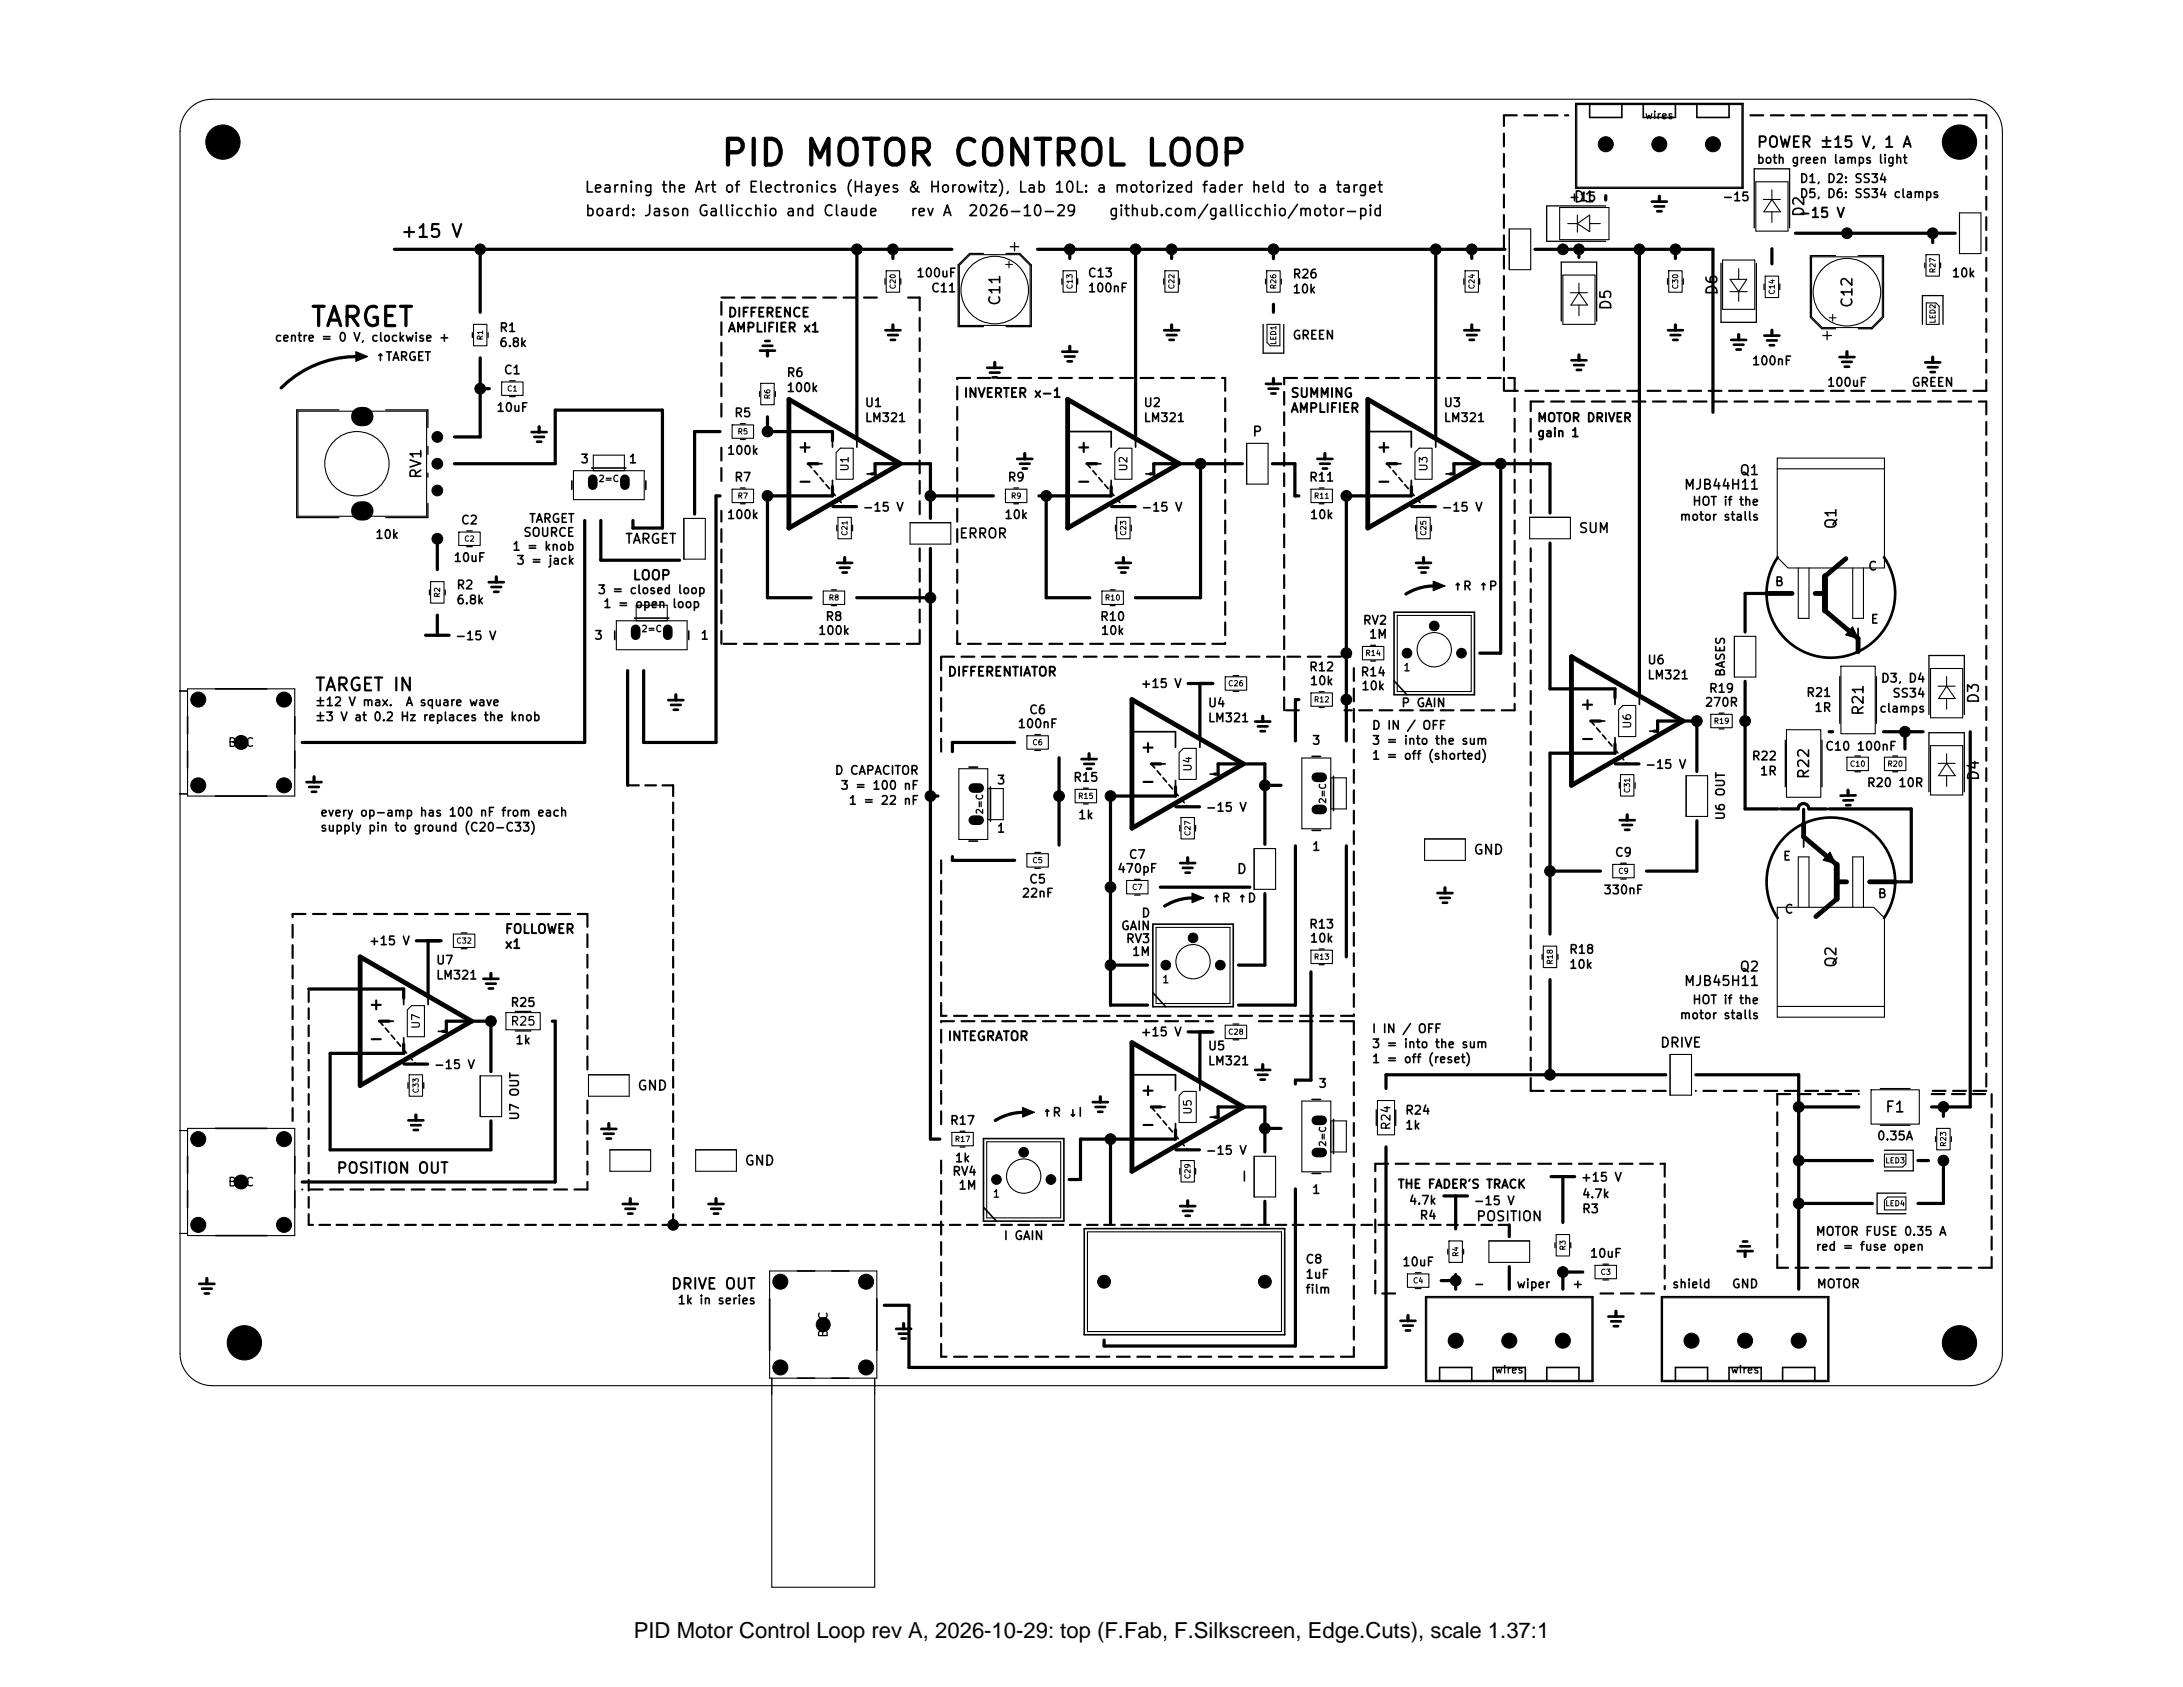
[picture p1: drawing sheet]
<svg xmlns="http://www.w3.org/2000/svg" width="279mm" height="216mm" viewBox="0 0 279 216" stroke-linecap="round" stroke-linejoin="round" font-family="sans-serif">
<defs><g id="words">
<text font-size="3.3" x="92.1" y="22">PID MOTOR CONTROL LOOP</text>
<text font-size="2.8" x="81.1" y="209.7">PID Motor Control Loop rev A, 2026-10-29: top (F.Fab, F.Silkscreen, Edge.Cuts), scale 1.37:1</text>
<text font-size="2.5" x="39.6" y="42.4">TARGET</text>
<g font-size="1.6">
<text x="51.2" y="30.8">+15 V</text>
<text x="40.2" y="88.9">TARGET IN</text>
</g>
<g font-size="1.5">
<text x="101.9" y="58.3">+</text>
<text x="137.6" y="58.3">+</text>
<text x="176" y="58.3">+</text>
<text x="101.9" y="62.7">-</text>
<text x="137.6" y="62.7">-</text>
<text x="176" y="62.7">-</text>
<text x="202.1" y="91.2">+</text>
<text x="202.1" y="95.6">-</text>
<text x="145.9" y="96.7">+</text>
<text x="145.9" y="101.1">-</text>
<text x="47.1" y="129.6">+</text>
<text x="47.1" y="134">-</text>
<text x="145.9" y="140.6">+</text>
<text x="145.9" y="145">-</text>
</g>
<g font-size="1.4">
<text x="26.2" y="19.2">MH1</text>
<text x="224.8" y="19.2">POWER ±15 V, 1 A</text>
<text x="248.5" y="19.2">MH2</text>
<text x="74.7" y="25">Learning the Art of Electronics (Hayes &amp; Horowitz), Lab 10L: a motorized fader held to a target</text>
<text x="74.8" y="28">board: Jason Gallicchio and Claude</text>
<text x="116.4" y="28">rev A</text>
<text x="123.8" y="28">2026-10-29</text>
<text x="141.8" y="28">github.com/gallicchio/motor-pid</text>
<text x="201.3" y="26.2">D1</text>
<text x="231.3" y="27.9" transform="rotate(-90 231.3 27.9)">D2</text>
<text x="128.4" y="39.3" transform="rotate(-90 128.4 39.3)">C11</text>
<text x="206.6" y="39.8" transform="rotate(-90 206.6 39.8)">D5</text>
<text x="220.1" y="37.9" transform="rotate(-90 220.1 37.9)">D6</text>
<text x="237.4" y="39.5" transform="rotate(-90 237.4 39.5)">C12</text>
<text x="54.3" y="61.4" transform="rotate(-90 54.3 61.4)">RV1</text>
<text x="235.4" y="67.9" transform="rotate(-90 235.4 67.9)">Q1</text>
<text x="238.9" y="91.7" transform="rotate(-90 238.9 91.7)">R21</text>
<text x="253.6" y="90.2" transform="rotate(-90 253.6 90.2)">D3</text>
<text x="231.9" y="99.8" transform="rotate(-90 231.9 99.8)">R22</text>
<text x="253.6" y="100.1" transform="rotate(-90 253.6 100.1)">D4</text>
<text x="235.4" y="124" transform="rotate(-90 235.4 124)">Q2</text>
<text x="241.2" y="142.7">F1</text>
<text x="43" y="150.5">POSITION OUT</text>
<text x="85.8" y="165.3">DRIVE OUT</text>
<text x="29" y="172.9">MH3</text>
<text x="248.5" y="172.9">MH4</text>
</g>
<g font-size="1.2">
<text x="230.1" y="28.2">-15 V</text>
<text x="93.1" y="40.9">DIFFERENCE</text>
<text x="93.1" y="42.8">AMPLIFIER x1</text>
<text x="123.2" y="51.2">INVERTER x-1</text>
<text x="165.1" y="53.1">AMPLIFIER</text>
<text x="165.1" y="51.2">SUMMING</text>
<text x="160.2" y="56.2">P</text>
<text x="215.4" y="63">MJB44H11</text>
<text x="222.5" y="61.1">Q1</text>
<text x="79.9" y="69.9">TARGET</text>
<text x="122.7" y="69.2">ERROR</text>
<text x="202" y="68.5">SUM</text>
<text x="80.9" y="74.5">LOOP</text>
<text x="121.2" y="86.8">DIFFERENTIATOR</text>
<text x="158.2" y="112.1">D</text>
<text x="188.5" y="109.7">GND</text>
<text x="64.5" y="119.8">FOLLOWER</text>
<text x="64.5" y="121.7">x1</text>
<text x="222.5" y="124.6">Q2</text>
<text x="215.4" y="126.5">MJB45H11</text>
<text x="121.2" y="133.5">INTEGRATOR</text>
<text x="212.4" y="134.4">DRIVE</text>
<text x="81.5" y="139.9">GND</text>
<text x="95.2" y="149.5">GND</text>
<text x="158.8" y="151.5">I</text>
<text x="188.8" y="156.6">POSITION</text>
</g>
<g font-size="1.1">
<text x="224.8" y="21.2">both green lamps light</text>
<text x="230.2" y="23.7">D1, D2: SS34</text>
<text x="200.7" y="26">+15</text>
<text x="220.4" y="26">-15</text>
<text x="230.2" y="25.6">D5, D6: SS34 clamps</text>
<text x="117.2" y="35.8">100uF</text>
<text x="139.1" y="35.8">C13</text>
<text x="165.3" y="35.9">R26</text>
<text x="249.7" y="35.8">10k</text>
<text x="119.1" y="37.7">C11</text>
<text x="139.1" y="37.7">100nF</text>
<text x="165.3" y="37.8">10k</text>
<text x="35.1" y="44">centre = 0 V, clockwise +</text>
<text x="47.9" y="46.5">↑TARGET</text>
<text x="63.8" y="42.8">R1</text>
<text x="63.8" y="44.7">6.8k</text>
<text x="165.3" y="43.7">GREEN</text>
<text x="224.1" y="47">100nF</text>
<text x="63.5" y="53">10uF</text>
<text x="64.4" y="48.2">C1</text>
<text x="93.9" y="53.7">R5</text>
<text x="100.6" y="48.5">R6</text>
<text x="100.6" y="50.4">100k</text>
<text x="110.6" y="52.4">U1</text>
<text x="146.3" y="52.4">U2</text>
<text x="184.7" y="52.4">U3</text>
<text x="233.7" y="49.7">100uF</text>
<text x="244.6" y="49.7">GREEN</text>
<text x="74.2" y="59.6">3</text>
<text x="80.4" y="59.6">1</text>
<text x="93" y="58.5">100k</text>
<text x="110.6" y="54.3">LM321</text>
<text x="146.3" y="54.3">LM321</text>
<text x="184.7" y="54.3">LM321</text>
<text x="196.7" y="54.3">MOTOR DRIVER</text>
<text x="196.7" y="56.2">gain 1</text>
<text x="93.9" y="61.9">R7</text>
<text x="110.3" y="65.7">-15 V</text>
<text x="128.9" y="61.9">R9</text>
<text x="146" y="65.7">-15 V</text>
<text x="167.5" y="61.9">R11</text>
<text x="184.4" y="65.7">-15 V</text>
<text x="216.5" y="65">HOT if the</text>
<text x="47.9" y="69.2">10k</text>
<text x="58.9" y="67.4">C2</text>
<text x="65.5" y="70.7">1 = knob</text>
<text x="66.9" y="69">SOURCE</text>
<text x="67.6" y="67.2">TARGET</text>
<text x="93" y="66.7">100k</text>
<text x="128.5" y="66.7">10k</text>
<text x="167.6" y="66.7">10k</text>
<text x="214.9" y="66.9">motor stalls</text>
<text x="58" y="72.2">10uF</text>
<text x="58.3" y="75.7">R2</text>
<text x="58.3" y="77.6">6.8k</text>
<text x="66" y="72.5">3 = jack</text>
<text x="76.4" y="76.3">3 = closed loop</text>
<text x="185.8" y="75.8">↑R ↑P</text>
<text x="227.1" y="75.3">B</text>
<text x="239" y="73.3">C</text>
<text x="58.2" y="82.2">-15 V</text>
<text x="76" y="82.1">3</text>
<text x="77.1" y="78.1">1 = open loop</text>
<text x="89.6" y="82.1">1</text>
<text x="104.6" y="81.5">100k</text>
<text x="105.6" y="79.7">R8</text>
<text x="140.7" y="79.7">R10</text>
<text x="140.8" y="81.5">10k</text>
<text x="174.3" y="80.2">RV2</text>
<text x="175.1" y="82">1M</text>
<text x="239.3" y="80.1">E</text>
<text x="145.9" y="88.3">+15 V</text>
<text x="167.5" y="86.2">R12</text>
<text x="167.6" y="88">10k</text>
<text x="174" y="86.8">R14</text>
<text x="174.1" y="88.6">10k</text>
<text x="210.8" y="85.3">U6</text>
<text x="210.8" y="87.2">LM321</text>
<text x="218.6" y="88.9">R19</text>
<text x="221" y="86.7" transform="rotate(-90 221 86.7)">BASES</text>
<text x="231.1" y="89.4">R21</text>
<text x="240.7" y="87.6">D3, D4</text>
<text x="242.1" y="89.5">SS34</text>
<text x="29.1" y="95.9">BNC</text>
<text x="40.2" y="90.6">±12 V max.</text>
<text x="40.2" y="92.6">±3 V at 0.2 Hz replaces the knob</text>
<text x="51.8" y="90.6">A square wave</text>
<text x="130.2" y="93.4">100nF</text>
<text x="131.6" y="91.7">C6</text>
<text x="154.5" y="90.8">U4</text>
<text x="154.5" y="92.7">LM321</text>
<text x="167.8" y="95.6">3</text>
<text x="175.5" y="93.7">D IN / OFF</text>
<text x="175.5" y="95.6">3 = into the sum</text>
<text x="179.3" y="90.8">P GAIN</text>
<text x="218.1" y="90.7">270R</text>
<text x="232.1" y="91.4">1R</text>
<text x="240.4" y="91.5">clamps</text>
<text x="106.8" y="99.4">D CAPACITOR</text>
<text x="107.5" y="101.3">3 = 100 nF</text>
<text x="127.5" y="100.6">3</text>
<text x="137.3" y="100.3">R15</text>
<text x="175.5" y="97.5">1 = off (shorted)</text>
<text x="210.5" y="98.7">-15 V</text>
<text x="224.1" y="97.6">R22</text>
<text x="225.2" y="99.5">1R</text>
<text x="233.5" y="96.3">C10 100nF</text>
<text x="238.8" y="101">R20 10R</text>
<text x="40.9" y="104.8">every op-amp has 100 nF from each</text>
<text x="40.9" y="106.7">supply pin to ground (C20-C33)</text>
<text x="108.5" y="103.3">1 = 22 nF</text>
<text x="127.5" y="106.8">1</text>
<text x="137.9" y="105.1">1k</text>
<text x="154.2" y="104.1">-15 V</text>
<text x="221" y="105.1" transform="rotate(-90 221 105.1)">U6 OUT</text>
<text x="131.6" y="113.3">C5</text>
<text x="142.9" y="112">470pF</text>
<text x="144.4" y="110.2">C7</text>
<text x="167.8" y="109.2">1</text>
<text x="206.6" y="109.9">C9</text>
<text x="228.1" y="110.4">E</text>
<text x="130.7" y="115.1">22nF</text>
<text x="143.4" y="119.3">GAIN</text>
<text x="146" y="117.7">D</text>
<text x="154.9" y="115.7">↑R ↑D</text>
<text x="167.5" y="119.1">R13</text>
<text x="205.1" y="114.7">330nF</text>
<text x="228.3" y="117.2">C</text>
<text x="240.3" y="115.2">B</text>
<text x="47.1" y="121.2">+15 V</text>
<text x="55.7" y="123.7">U7</text>
<text x="55.7" y="125.6">LM321</text>
<text x="144" y="121">RV3</text>
<text x="144.8" y="122.6">1M</text>
<text x="167.6" y="120.9">10k</text>
<text x="200.7" y="122.3">R18</text>
<text x="200.7" y="124.2">10k</text>
<text x="65.2" y="131.5">R25</text>
<text x="65.2" y="129.1">R25</text>
<text x="214.9" y="130.7">motor stalls</text>
<text x="216.5" y="128.8">HOT if the</text>
<text x="55.4" y="137.1">-15 V</text>
<text x="65.9" y="133.9">1k</text>
<text x="145.9" y="132.9">+15 V</text>
<text x="154.5" y="134.7">U5</text>
<text x="154.5" y="136.6">LM321</text>
<text x="175.5" y="132.5">I IN / OFF</text>
<text x="175.5" y="134.4">3 = into the sum</text>
<text x="175.5" y="136.3">1 = off (reset)</text>
<text x="66.7" y="143.5" transform="rotate(-90 66.7 143.5)">U7 OUT</text>
<text x="133.2" y="143.2">↑R ↓I</text>
<text x="168.7" y="139.5">3</text>
<text x="179.8" y="142.9">R24</text>
<text x="121.5" y="144.2">R17</text>
<text x="122.1" y="149">1k</text>
<text x="154.2" y="148.1">-15 V</text>
<text x="178.2" y="144.7" transform="rotate(-90 178.2 144.7)">R24</text>
<text x="179.8" y="144.8">1k</text>
<text x="240.2" y="146.2">0.35A</text>
<text x="29.1" y="152.1">BNC</text>
<text x="121.8" y="150.7">RV4</text>
<text x="122.6" y="152.5">1M</text>
<text x="167.8" y="153.1">1</text>
<text x="178.8" y="152.4">THE FADER'S TRACK</text>
<text x="180.2" y="154.4">4.7k</text>
<text x="188.5" y="154.5">-15 V</text>
<text x="202.3" y="151.5">+15 V</text>
<text x="202.4" y="155.5">R3</text>
<text x="202.4" y="153.6">4.7k</text>
<text x="128.4" y="159">I GAIN</text>
<text x="167" y="162">C8</text>
<text x="181.6" y="156.4">R4</text>
<text x="203.4" y="161.2">10uF</text>
<text x="232.3" y="158.4">MOTOR FUSE 0.35 A</text>
<text x="232.3" y="160.3">red = fuse open</text>
<text x="86.6" y="167.2">1k in series</text>
<text x="167" y="165.8">film</text>
<text x="167" y="163.9">1uF</text>
<text x="179.4" y="162.3">10uF</text>
<text x="188.5" y="165.1">-</text>
<text x="194" y="165.1">wiper</text>
<text x="201.2" y="165.1">+</text>
<text x="213.9" y="165.1">shield</text>
<text x="221.6" y="165.1">GND</text>
<text x="232.4" y="165.1">MOTOR</text>
<text x="106.2" y="171.3" transform="rotate(-90 106.2 171.3)">BNC</text>
</g>
<g font-size="1">
<text x="210.5" y="15.5">wires</text>
<text x="108.9" y="60.4" transform="rotate(-90 108.9 60.4)">U1</text>
<text x="144.5" y="60.4" transform="rotate(-90 144.5 60.4)">U2</text>
<text x="182.9" y="60.4" transform="rotate(-90 182.9 60.4)">U3</text>
<text x="179.5" y="86.1">1</text>
<text x="209" y="93.4" transform="rotate(-90 209 93.4)">U6</text>
<text x="152.8" y="98.8" transform="rotate(-90 152.8 98.8)">U4</text>
<text x="54" y="131.8" transform="rotate(-90 54 131.8)">U7</text>
<text x="148.7" y="126.1">1</text>
<text x="152.8" y="142.8" transform="rotate(-90 152.8 142.8)">U5</text>
<text x="127" y="153.5">1</text>
<text x="191.2" y="176">wires</text>
<text x="221.4" y="176">wires</text>
</g>
<g font-size=".8">
<text x="76.5" y="61.9">2=C</text>
<text x="82" y="81.1">2=C</text>
<text x="126" y="104.3" transform="rotate(-90 126 104.3)">2=C</text>
<text x="169.9" y="102.9" transform="rotate(-90 169.9 102.9)">2=C</text>
<text x="169.9" y="146.8" transform="rotate(-90 169.9 146.8)">2=C</text>
</g>
<g font-size=".7">
<text x="247.9" y="35" transform="rotate(-90 247.9 35)">R27</text>
<text x="114.8" y="37.1" transform="rotate(-90 114.8 37.1)">C20</text>
<text x="137.4" y="37.1" transform="rotate(-90 137.4 37.1)">C13</text>
<text x="150.5" y="37.1" transform="rotate(-90 150.5 37.1)">C22</text>
<text x="163.5" y="37.1" transform="rotate(-90 163.5 37.1)">R26</text>
<text x="188.9" y="37.1" transform="rotate(-90 188.9 37.1)">C24</text>
<text x="215" y="37.1" transform="rotate(-90 215 37.1)">C30</text>
<text x="227.3" y="37.8" transform="rotate(-90 227.3 37.8)">C14</text>
<text x="247.9" y="41.5" transform="rotate(-90 247.9 41.5)">LED2</text>
<text x="62" y="43.6" transform="rotate(-90 62 43.6)">R1</text>
<text x="163.5" y="44.2" transform="rotate(-90 163.5 44.2)">LED1</text>
<text x="64.8" y="50.3">C1</text>
<text x="98.7" y="51.2" transform="rotate(-90 98.7 51.2)">R6</text>
<text x="94.3" y="55.8">R5</text>
<text x="94.3" y="64">R7</text>
<text x="129.3" y="64">R9</text>
<text x="168.1" y="64">R11</text>
<text x="59.4" y="69.5">C2</text>
<text x="108.6" y="68.6" transform="rotate(-90 108.6 68.6)">C21</text>
<text x="144.3" y="68.6" transform="rotate(-90 144.3 68.6)">C23</text>
<text x="182.7" y="68.6" transform="rotate(-90 182.7 68.6)">C25</text>
<text x="56.5" y="76.5" transform="rotate(-90 56.5 76.5)">R2</text>
<text x="106" y="77">R8</text>
<text x="141.3" y="77">R10</text>
<text x="157.1" y="88">C26</text>
<text x="174.7" y="84.1">R14</text>
<text x="132.1" y="95.5">C6</text>
<text x="168.1" y="90.1">R12</text>
<text x="219.3" y="92.8">R19</text>
<text x="208.8" y="101.6" transform="rotate(-90 208.8 101.6)">C31</text>
<text x="236.7" y="98.3">C10</text>
<text x="241.5" y="98.3">R20</text>
<text x="137.9" y="102.4">R15</text>
<text x="152.5" y="107.1" transform="rotate(-90 152.5 107.1)">C27</text>
<text x="132.1" y="110.6">C5</text>
<text x="207" y="112">C9</text>
<text x="144.8" y="114.1">C7</text>
<text x="58.3" y="120.9">C32</text>
<text x="168.1" y="123">R13</text>
<text x="198.9" y="123.5" transform="rotate(-90 198.9 123.5)">R18</text>
<text x="157.1" y="132.6">C28</text>
<text x="53.7" y="140" transform="rotate(-90 53.7 140)">C33</text>
<text x="122.1" y="146.3">R17</text>
<text x="241.2" y="149">LED3</text>
<text x="249.3" y="146.8" transform="rotate(-90 249.3 146.8)">R23</text>
<text x="152.5" y="151" transform="rotate(-90 152.5 151)">C29</text>
<text x="241.2" y="154.5">LED4</text>
<text x="186.8" y="160.9" transform="rotate(-90 186.8 160.9)">R4</text>
<text x="200.5" y="160.1" transform="rotate(-90 200.5 160.1)">R3</text>
<text x="180.8" y="164.4">C4</text>
<text x="204.8" y="163.3">C3</text>
</g>
</g></defs>
<g fill="none" stroke="#000" stroke-width=".14">
<path d="M24.3 13.9a4.1 4.1 0 0 1 2.9-1.2h225a4.1 4.1 0 0 1 4.1 4.1v156.4a4.1 4.1 0 0 1-4.1 4.1h-225a4.1 4.1 0 0 1-4.2-4.1v-156.4a4.1 4.1 0 0 1 1.3-2.9zM201.8 13.4h21.1v10.6h-21.1zM113.4 34.7h1.7v2.7h-1.7zM122.8 34l1.4-1.4h6.3l1.3 1.4v7.6h-9zM128.7 33.8h.9M129.1 33.4v.9M136.1 34.7h1.7v2.7h-1.7zM149.1 34.7h1.7v2.7h-1.7zM162.1 34.7h1.7v2.7h-1.7zM187.5 34.7h1.7v2.7h-1.7zM193.2 29.3h2.7v5.2h-2.7zM199.6 26.6h6.3v4.1h-6.3z"/>
<path d="M200 35.2h4.1v6.3h-4.1zM200.6 28.6h1.3M201 37.5h2.2M201.9 27.5v2.2M201.9 28.6l1.6-1.1v2.1zM202.1 37.5l1.1 1.5h-2.1zM202.1 36.2v1.3M202.1 39v1.4M203.5 28.6h1.3M213.6 34.7h1.7v2.7h-1.7zM220.5 33.3h4.1v6.3h-4.1zM221.4 37.3h2.2"/>
<path d="M221.4 35.7h2.2l-1.1 1.6zM222.5 34.4v1.3M222.5 37.3v1.3M224.7 23.3h4.1v6.3h-4.1zM225.7 25.5h2.2M225.9 35.3h1.7v2.8h-1.7zM226.8 25.5l1.1 1.6h-2.1zM226.8 24.3v1.2M226.8 27.1v1.4M231.9 32.9h9v7.7l-1.4 1.3h-6.3l-1.3-1.3zM246.5 32.6h1.7v2.7h-1.7zM246.5 38.8h1.3l.4 .4v2.3h-1.7z"/>
<path d="M250.8 27.2h2.7v5.3h-2.7zM38.1 52.6h16.5v13.5h-16.5zM45.5 45l1.6 .6-1.6 .6zM60.6 41.5h1.7v2.8h-1.7zM64.2 48.9h2.7v1.7h-2.7zM93.7 54.4h2.7v1.7h-2.7zM97.4 49.1h1.7v2.7h-1.7zM107 57.9l.6-.5h1.6v3.9h-2.2zM142.7 57.9l.5-.5h1.7v3.9h-2.2zM159.6 56.7h2.7v5.3h-2.7zM162.2 41.5h1.6v2.8h-1.2l-.4-.5zM181.1 57.9l.5-.5h1.7v3.9h-2.2z"/>
<path d="M227.5 60h13.7v12.7h-12.4l-1.3-1.4zM227.5 60v-1.4h13.7v1.4M234.1 40.7h.9M234.6 40.2v.9M55.1 74.4h1.7v2.8h-1.7zM58.7 68.1h2.8v1.7h-2.8zM73.4 60.2h9.1v3.7h-9.1zM75.9 60.2v-2h4v2M78.9 79.4h9v3.8h-9zM81.4 79.4v-1.9h4v1.9M87.5 66.3h2.8v5.3h-2.8zM93.7 62.6h2.7v1.7h-2.7z"/>
<path d="M105.4 75.6h2.7v1.8h-2.7zM107.3 66.2h1.7v2.8h-1.7zM116.5 66.9h5.2v2.7h-5.2zM128.7 62.6h2.7v1.7h-2.7zM141 75.6h2.8v1.8h-2.8zM142.9 66.2h1.7v2.8h-1.7zM167.8 62.6h2.7v1.7h-2.7zM178.8 78.8h9.5v9.7h-9.5zM181.3 66.2h1.8v2.8h-1.8zM183.4 74.4l1.5 .6-1.5 .6zM195.8 66.2h5.2v2.8h-5.2zM230.2 72.7v6.4h1.3v-6.4"/>
<path d="M237.1 72.7v6.4h1.4v-6.4M23 88.4h1M24 88.2h13.7v13.7h-13.7zM122.7 98.4h3.7v9h-3.7zM131.4 94.2h2.8v1.7h-2.8zM151.5 95.8h1.6v4h-2.2v-3.5zM156.8 86.6h2.8v1.7h-2.8zM166.6 97h3.7v9.1h-3.7zM167.8 88.7h2.7v1.7h-2.7zM170.3 99.5h2v4h-2M174.4 82.7h2.7v1.7h-2.7zM207.4 99.1h1.7v2.8h-1.7z"/>
<path d="M207.7 90.3h1.7v4h-2.2v-3.5zM215.8 99.3h2.8v5.2h-2.8zM219 91.4h2.7v1.7h-2.7zM222 81.4h2.7v5.2h-2.7zM228.7 93.4h4.3v8.6h-4.3zM235.6 85.3h4.4v8.6h-4.4zM236.4 96.9h2.7v1.7h-2.7zM237.1 80.2l.7 1.5-1.6-.4zM241.2 96.9h2.7v1.7h-2.7zM247.1 85.6h4.1v6.3h-4.1zM247.1 95.4h4.1v6.3h-4.1zM248 87.8h2.2"/>
<path d="M248 97.7h2.2M249.1 87.8l1.1 1.6h-2.1zM249.1 86.6v1.2M249.1 89.4v1.4M249.1 96.5v1.2M249.1 99.3v1.3M249.1 97.7l1.1 1.6h-2.1zM23 101.6h1M58 119.5h2.8v1.8h-2.8zM126.4 100.9h2v4h-2M131.4 109.3h2.8v1.7h-2.8zM137.6 101h2.7v1.7h-2.7z"/>
<path d="M144.2 112.7h2.7v1.7h-2.7zM148 118.7h9.4v9.7h-9.4zM151.2 104.6h1.7v2.8h-1.7zM152.6 114.3l1.5 .6-1.5 .6zM160.5 108.6h2.8v5.2h-2.8zM182.3 107.4h5.2v2.7h-5.2zM206.4 110.6h2.8v1.7h-2.8zM227.5 116.1h12.3l1.4 1.4v11.3h-13.7zM230.2 116.1v-6.4h1.3v6.4M234.2 109l.7 1.5-1.6-.4zM237.1 116.1v-6.4h1.4v6.4M52.4 137.6h1.7v2.7h-1.7z"/>
<path d="M52.7 128.7h1.6v4h-2.2v-3.4zM61.5 137.7h2.7v5.2h-2.7zM64.8 129.6h4.3v2.2h-4.3zM75.3 137.6h5.2v2.7h-5.2zM151.5 139.7h1.6v4h-2.2v-3.5zM156.8 131.2h2.8v1.7h-2.8zM167.8 121.6h2.7v1.7h-2.7zM197.5 121.1h1.7v2.7h-1.7zM213.8 134.9h2.7v5.3h-2.7zM227.5 128.8v1.4h13.7v-1.4M239.5 139.5h6.1v4.4h-6.1zM23 144.7h1"/>
<path d="M23 157.9h1M24 144.4h13.7v13.7h-13.7zM78.1 147.2h5.2v2.7h-5.2zM89 147.2h5.3v2.7h-5.3zM121.8 144.9h2.8v1.7h-2.8zM126.3 146.1h9.5v9.8h-9.5zM130.9 141.7l1.5 .7-1.5 .6zM139.2 157.7h24.8v12.7h-24.8zM151.2 148.5h1.7v2.8h-1.7zM160.5 148h2.8v5.2h-2.8zM166.6 140.9h3.7v9.1h-3.7zM170.3 143.5h2v3.9h-2"/>
<path d="M176.3 140.8h2.2v4.4h-2.2zM185.5 158.8h1.7v2.8h-1.7zM190.6 158.8h5.2v2.8h-5.2zM199.2 158h1.7v2.7h-1.7zM241.2 147.7h2.7v1.2l-.4 .4h-2.3zM241.2 153.6l.4-.4h2.3v1.6h-2.7zM247.9 144.4h1.7v2.8h-1.7zM98.5 162.7h13.7v13.7h-13.7zM98.8 176.4v26.7h13.1v-26.7M180.1 163h2.8v1.8h-2.8zM182.6 166.1h21.1v10.6h-21.1zM204.1 161.9h2.8v1.8h-2.8z"/>
<path d="M212.8 166.1h21.1v10.6h-21.1z"/>
<circle cx="127.3" cy="37.1" r="4.3"/>
<circle cx="236.4" cy="37.4" r="4.3"/>
<circle cx="45.7" cy="59.3" r="4.1"/>
<circle cx="183.6" cy="83.2" r="2.2"/>
<circle cx="152.7" cy="123.1" r="2.2"/>
<circle cx="131" cy="150.5" r="2.2"/>
</g>
<path d="M45.5 45l1.6 .6-1.6 .6zM183.4 74.4l1.5 .6-1.5 .6zM237.1 80.2l.7 1.5-1.6-.4zM152.6 114.3l1.5 .6-1.5 .6zM234.2 109l.7 1.5-1.6-.4zM130.9 141.7l1.5 .7-1.5 .6z" fill="#000"/>
<g fill="none" stroke="#000" stroke-width=".41">
<path d="M50.5 31.9h71.3M61.5 31.9v8.1M109.7 31.9v24.2M114.3 31.9v1.2M132.8 31.9h59.8M136.9 31.9v1.2M145.3 31.9v24.2M150 31.9v1.2M163 31.9v1.2M163 38.9v1.1M183.8 31.9v24.2M188.4 31.9v1.2"/>
<path d="M196.5 31.9h22.7v20.9M202.1 31.9v1M205.5 25v.6M209.8 31.9v57.2M212.4 25.1v.7M214.4 31.9v1.2M226.8 31.8v2M229.8 29.8h20.4M236.4 29.8v.4M247.4 29.8v1.3M45.7 45.6a13.7 13.7 0 0 0-9.7 4M58.2 59.3h12.9v-6.8h13.7v15.1h-3.8v-1"/>
<path d="M61.5 45.8v10.1h-3.3M61.5 49.7h1.1M69 54.6v.7M92.2 55.2h-3.3v10.6M98 55.2h8.5v1.2M98.2 44.9v.7M98.2 53.3v1.9M103.4 59.3h1.3M114.3 41.6v.7M127.3 46.4v.7M131.2 58v.7M136.9 44.3v.7"/>
<path d="M139.1 59.3h1.3M150 41.6v.7M153.7 59.3v17.2h-8.4M159 59.3h-11.3v1.4h-.5M162.9 59.3h2.8v4.2h.5M163 48.4v.7M169.6 58v.7M177.5 59.3h1.3M188.4 41.6v.7M192.1 59.3v24.3h-2.7M202.1 45.4v.7M214.4 41.6v.7"/>
<path d="M222.5 42.8v.7M226.8 42.3v.7M236.4 45v.7M247.4 45.7v.7M56 69.1v3.8M56 78.7v2.6M63.5 73.8v.7M74.8 66.6v28.4h-36.1M76.9 66.6v5.1h10.1M92.2 63.5h-.6v31.5h-9.2v-9.2M98.2 63.5v13h5.6M106.5 62.3v1.2h-8.5"/>
<path d="M106.6 64.8h3M108.1 71.4v.6M109.7 76.5h9.4M111.5 60.7h.5v-1.4h7.1v7M119.1 63.5h8M119.1 70.2v75.6h1.2M133.9 63.5v13h5.6M142.2 62.3v1.2h-9.2M142.3 64.8h3M143.8 71.4v.6M172.3 63.5v31.3M180.6 62.3v1.2h-8.5"/>
<path d="M180.7 64.8h3M182.2 71.4v.6M183.6 75a6.9 6.9 0 0 0-3.7 1M185.6 60.7h.5v-1.4h12.3v6.4M198.4 69.5v18.7h8.3v1.1M226 75.9h-2.6v5M40.2 99.4v.7M54.5 81.3h3M80.3 85.8v14.7M86.5 88.9v.7M129.9 95h-8v1.2M135.5 97v11.2"/>
<path d="M139.4 96.5v.6M147.4 97.8h1.2M152.1 87.5h3.1M153.6 87.5v7M155.4 99.1h.5v-1.3h6v10.3M161.6 91.7v.6M166.2 89.5h-.4v5.3M172.3 83.6h.5M203.6 92.3h1.2M206.7 95.2v1.2h-8.3v23.1M206.8 97.8h3M211.7 93.6h.5v-1.3h5v6.4"/>
<path d="M223.4 87.2v16.3h4.2M234.1 93.6h.5M241.1 93.6h5M243.8 93.6v2.2M252.2 93.6v48.1h-5M119.1 101.9h1M121.9 109.6v.5h8M135.5 101.9h.6M142.1 101.9v26.7h4.8M142.1 113.5h.5M148.5 113.5h11.5M150.5 100.7v1.2h-8.6"/>
<path d="M150.5 103.3h3M152 109.8v.7M152.7 114.9a6.9 6.9 0 0 0-3.6 1.1M161.9 114.4v9.1h-3.4M161.9 100.5h2.1M165.8 108.3v20.3h-7.3M172.3 108.3v14.2M184.9 113.6v.7M198.4 111.5h6.4M208.3 104.3v.7M217.2 105v6.5h-6.5M227.9 103.5h2.2a.69 .69 0 0 1 .7-.7 .69 .69 0 0 1 .7 .7h2.3"/>
<path d="M230.8 103.6v1.6M234.1 103.5h10.5v9.4h-1.9M236.5 101.1v.7M39.5 126.6h12.2v1.1M48.6 130.7h1.2M51.7 133.6v1.2h-9.4v12.4h20.5v-3.7M51.7 136.2h3M53.3 120.4h3.2M54.8 120.4v7.1M62.8 124.6v.7M62.8 130.7v6.4M63.2 130.7h-6.1v1.3h-.4"/>
<path d="M70.7 130.7h.4v20.6h-32.4M142.1 123.5h4.8M152.1 132.1h3.1M153.6 132.1v6.4M161.6 136.2v.7M167.8 124.4v13.8h-2v.5M198.4 125.4v12.2M213.2 137.6h-35.8v1.7M217 137.6h13.2v27.4M53.2 142.7v.7M77.9 143.8v.7M80.7 153.4v.7"/>
<path d="M91.6 153.4v.7M131 142.4a6.9 6.9 0 0 0-3.6 1M140.8 140.4v.6M142.1 145.8v10.8M147.4 141.7h1.2M150.5 144.6v1.2h-12.2v5.2h-1.5M150.5 147.2h3M152 153.7v.7M155.4 143h.5v-1.3h6v5.7M161.9 153.7v2.9M161.9 144.4h2.1M165.8 152.2v20.1h-24.5v-.8"/>
<path d="M177.4 146.8v28.2h-61.1v-8h-3.1M184.8 153.1h3M186.3 153.1v4.2M193.2 156.8v1.5M198.5 150.6h3M200 150.6v5.8M230.2 141.7h7.7M230.2 148.5h9.4M230.2 154h9.4M245.5 148.5h1.3M248.7 148.7v5.3h-3.2M248.7 141.7v1.2"/>
<path d="M26.5 163.6v.7M115.7 169.4v.7M180.2 168.4v.6M184.5 163.9h1.8M186.3 163.1v1.9M193.2 162.1v2.9M200 162.3v2.7M200 162.8h2.6M206.8 167.8v.7M223.4 160.1v.7"/>
</g>
<g fill="none" stroke="#000" stroke-width=".34">
<path d="M211.4 25.8h1.9M211.8 26.4h1.2M212.1 27h.6M68 55.3h2M68.4 55.9h1.2M68.7 56.5h.6M97.3 44.9h1.9M97.6 44.3h1.2M98 43.6h.5M113.3 42.3h1.9M113.7 42.9h1.2M114 43.5h.6"/>
<path d="M126.4 47.1h1.9M126.7 47.7h1.2M127 48.3h.6M130.2 58.7h1.9M130.5 59.3h1.3M130.9 60h.5M136 45h1.9M136.3 45.6h1.2M136.6 46.2h.6M149 42.3h1.9M149.3 42.9h1.3M149.7 43.5h.5"/>
<path d="M162 49.1h1.9M162.4 49.7h1.2M162.7 50.4h.6M168.6 58.7h1.9M169 59.3h1.2M169.3 60h.5M187.4 42.3h1.9M187.8 42.9h1.2M188.1 43.5h.5M201.1 46.1h1.9M201.5 46.7h1.2M201.8 47.3h.6"/>
<path d="M213.5 42.3h1.9M213.8 42.9h1.3M214.2 43.5h.5M221.6 43.5h1.9M221.9 44.1h1.2M222.3 44.7h.5M225.8 43h1.9M226.2 43.6h1.2M226.5 44.2h.6M235.4 45.7h1.9M235.8 46.3h1.2M236.1 46.9h.6"/>
<path d="M246.4 46.4h1.9M246.7 47h1.3M247.1 47.6h.5M62.6 74.5h1.9M62.9 75.1h1.2M63.2 75.7h.6M107.1 72h2M107.5 72.7h1.2M107.8 73.3h.6M142.8 72h1.9M143.2 72.7h1.2M143.5 73.3h.6"/>
<path d="M181.2 72h2M181.6 72.7h1.2M181.9 73.3h.6M227.5 71.3a8.2 8.2 0 0 0 6.8 12.9 8.2 8.2 0 0 0 6.8-12.9M85.5 89.6h2M85.9 90.2h1.2M86.2 90.8h.6M138.4 97.1h1.9M138.8 97.8h1.2M139.1 98.4h.6M160.7 92.3h1.9M161 93h1.2"/>
<path d="M161.3 93.6h.6M39.2 100.1h2M39.6 100.7h1.2M39.9 101.3h.6M151.1 110.5h1.9M151.4 111.1h1.2M151.7 111.7h.6M184 114.3h1.9M184.3 114.9h1.3M184.7 115.5h.5M207.3 105h1.9M207.6 105.6h1.3"/>
<path d="M208 106.2h.5M227.5 117.5a8.2 8.2 0 0 1 6.8-12.9 8.2 8.2 0 0 1 6.8 12.9M236.8 103h-.5M237.2 102.4h-1.3M237.5 101.8h-1.9M61.9 125.3h1.9M62.2 125.9h1.2M62.6 126.5h.5M160.7 136.9h1.9M161 137.6h1.2M161.3 138.2h.6M52.3 143.4h1.9"/>
<path d="M52.6 144h1.2M53 144.6h.5M77 144.5h1.9M77.3 145.1h1.2M77.6 145.7h.6M79.7 154.1h1.9M80.1 154.7h1.2M80.4 155.3h.5M90.7 154.1h1.9M91 154.7h1.3M91.4 155.3h.5M139.9 141h1.9"/>
<path d="M140.2 141.7h1.2M140.6 142.3h.5M151.1 154.4h1.9M151.4 155h1.2M151.7 155.6h.6M222.7 159.5h1.3M223.1 158.9h.5M25.5 164.3h1.9M25.9 164.9h1.2M26.2 165.5h.5M114.7 170.1h1.9M115 170.7h1.3"/>
<path d="M115.4 171.3h.5M179.2 169h2M179.6 169.7h1.2M179.9 170.3h.6M205.9 168.5h1.9M206.2 169.1h1.2M206.5 169.7h.6M222.4 160.1h1.9"/>
</g>
<g fill="none" stroke="#000" stroke-width=".27">
<path d="M192.5 17.1v1.6M192.5 19.7v1.6M194.1 14.8h-1.6v1.3M195.1 14.8h1.6M197.7 14.8h1.6M200.3 14.8h.4M224 14.8h1.7M226.6 14.8h1.7M229.2 14.8h1.7M231.9 14.8h1.6M234.5 14.8h1.6M237.1 14.8h1.6"/>
<path d="M239.7 14.8h1.6M242.3 14.8h1.6M244.9 14.8h1.6M247.5 14.8h1.6M250.1 14.8h1.6M252.7 14.8h1.5v1.6M254.2 17.4v1.6M254.2 20v1.6M92.3 38.1h1.7M92.3 38.6v1.7M94.9 38.1h1.7M97.5 38.1h1.7"/>
<path d="M100.2 38.1h1.6M102.8 38.1h1.6M105.4 38.1h1.6M108 38.1h1.6M110.6 38.1h1.6M116.2 38.1h1.5v1.6M192.5 22.3v1.7M192.5 24.9v1.7M192.5 27.5v1.7M192.5 30.1v1.7M192.5 32.7v1.7M192.5 35.3v1.7"/>
<path d="M192.5 37.9v1.7M254.2 22.6v1.6M254.2 25.2v1.6M254.2 27.8v1.6M254.2 30.4v1.6M254.2 33v1.7M254.2 35.6v1.7M254.2 38.2v1.7M92.3 41.2v1.7M92.3 43.9v1.6M92.3 46.5v1.6M92.3 49.1v1.6"/>
<path d="M92.3 51.7v1.6M92.3 57.3v1.6M92.3 59.9v1.6M117.7 40.7v1.6M117.7 43.3v1.6M117.7 45.9v1.6M117.7 48.5v1.7M117.7 51.1v1.7M117.7 53.7v1.7M117.7 56.3v1.7M117.7 58.9v1.7M122.5 49.5v1.6"/>
<path d="M122.5 52.1v1.6M122.5 54.7v1.6M122.5 57.3v1.6M122.5 59.9v1.6M124.2 48.4h-1.7v.1M125.1 48.4h1.7M127.7 48.4h1.7M130.3 48.4h1.7M132.9 48.4h1.7M135.5 48.4h1.7M138.2 48.4h1.6M140.8 48.4h1.6"/>
<path d="M143.4 48.4h1.6M146 48.4h1.6M148.6 48.4h1.6M151.2 48.4h1.6M153.8 48.4h1.6M156.4 48.4h.4v1.6M156.8 51v1.6M156.8 53.6v1.6M156.8 56.2v1.6M156.8 58.8v1.6M164.4 50.2v1.6M164.4 52.8v1.6"/>
<path d="M164.4 55.4v1.6M164.4 58v1.6M166 48.4h-1.6v.8M167 48.4h1.6M169.6 48.4h1.6M172.2 48.4h1.6M174.8 48.4h1.6M177.4 48.4h1.6M180 48.4h1.6M182.6 48.4h1.7M185.2 48.4h1.7M187.8 48.4h1.7"/>
<path d="M190.4 48.4h1.7M192.5 40.6v1.6M192.5 43.2v1.6M192.5 45.8v1.6M192.5 48.4v1.6M192.6 50h1.7M193 48.4h.9v1.6M193.9 51v1.6M193.9 53.6v1.6M193.9 56.2v1.6M193.9 58.8v1.6M195.2 50h1.7"/>
<path d="M195.9 53.6v1.6M195.9 56.2v1.6M195.9 58.8v1.6M197.6 51.4h-1.7v1.2M197.8 50h1.7M198.5 51.4h1.7M200.4 50h1.7M201.1 51.4h1.7M203 50h1.7M203.7 51.4h1.7M205.7 50h1.6M206.3 51.4h1.7"/>
<path d="M208.3 50h1.6M208.9 51.4h1.7M210.9 50h1.6M211.6 51.4h1.6M213.5 50h1.6M214.2 51.4h1.6M216.1 50h1.6M216.8 51.4h1.6M218.7 50h1.6M219.4 51.4h1.6M221.3 50h1.6M222 51.4h1.6"/>
<path d="M223.9 50h1.6M224.6 51.4h1.6M226.5 50h1.7M227.2 51.4h1.6M229.1 50h1.7M229.8 51.4h1.6M231.7 50h1.7M232.4 51.4h1.7M234.3 50h1.7M235 51.4h1.7M236.9 50h1.7M237.6 51.4h1.7"/>
<path d="M239.5 50h1.7M240.2 51.4h1.7M242.2 50h1.6M242.8 51.4h1.7M244.8 50h1.6M245.4 51.4h1.7M247.4 50h1.6M248.1 51.4h1.6M250 50h1.6M250.7 51.4h1.6M253.3 51.4h.9v1.6M254.2 48.6v1.4h-1.6"/>
<path d="M254.2 40.8v1.7M254.2 43.4v1.7M254.2 46v1.7M254.2 54v1.6M254.2 56.6v1.6M254.2 59.2v1.7M92.3 65.4v1.4M92.3 67.7v1.7M92.3 70.3v1.7M92.3 72.9v1.7M92.3 75.5v1.7M92.3 78.1v1.7"/>
<path d="M117.7 61.5v1.7M117.7 64.1v1.7M117.7 70.2v1.6M117.7 72.8v1.6M117.7 75.4v1.6M117.7 78v1.7M122.5 62.5v1.6M122.5 65.1v1.7M122.5 67.7v1.7M122.5 70.3v1.7M122.5 72.9v1.7M122.5 75.5v1.7"/>
<path d="M122.5 78.1v1.7M156.8 61.4v1.7M156.8 64v1.7M156.8 66.6v1.7M156.8 69.2v1.7M156.8 71.8v1.7M156.8 74.4v1.7M156.8 77v1.7M156.8 79.7v1.6M164.4 60.6v1.6M164.4 63.2v1.6M164.4 65.8v1.6"/>
<path d="M164.4 68.4v1.6M164.4 71v1.7M164.4 73.6v1.7M164.4 76.2v1.7M164.4 78.8v1.7M193.9 61.4v1.7M193.9 64v1.7M193.9 66.6v1.7M193.9 69.2v1.7M193.9 71.8v1.7M193.9 74.4v1.7M193.9 77v1.7"/>
<path d="M193.9 79.7v1.6M195.9 61.4v1.7M195.9 64v1.7M195.9 70.2v1.6M195.9 72.8v1.6M195.9 75.4v1.6M195.9 78v1.7M254.2 61.8v1.7M254.2 64.4v1.7M254.2 67v1.7M254.2 69.6v1.7M254.2 72.2v1.7"/>
<path d="M254.2 74.9v1.6M254.2 77.5v1.6M92.3 80.8v1.6M92.6 82.4h1.7M95.2 82.4h1.7M97.8 82.4h1.7M100.4 82.4h1.7M103 82.4h1.7M105.6 82.4h1.7M108.2 82.4h1.7M110.9 82.4h1.6M113.5 82.4h1.6"/>
<path d="M116.1 82.4h1.6M117.7 80.6v1.7M120.5 84h1.6M120.5 84.1v1.7M120.5 86.7v1.7M120.5 89.3v1.7M120.5 91.9v1.7M120.5 94.5v1.7M122.5 80.8v1.6h.4M123.1 84h1.6M123.9 82.4h1.6M125.7 84h1.6"/>
<path d="M126.5 82.4h1.6M128.3 84h1.6M129.1 82.4h1.6M130.9 84h1.6M131.7 82.4h1.7M133.5 84h1.6M134.3 82.4h1.7M136.1 84h1.6M136.9 82.4h1.7M138.7 84h1.6M139.5 82.4h1.7M141.3 84h1.7"/>
<path d="M142.1 82.4h1.7M143.9 84h1.7M144.7 82.4h1.7M146.5 84h1.7M147.3 82.4h1.7M149.1 84h1.7M150 82.4h1.6M151.7 84h1.7M152.6 82.4h1.6M154.3 84h1.7M156.8 82.3v.1h-1.6M157 84h1.6"/>
<path d="M159.6 84h1.6M162.2 84h1.6M164.4 81.4v1.7M164.4 84v1.7M164.4 86.6v1.7M164.4 89.3v1.6M164.6 90.9h1.6M164.8 84h1.6M167.4 84h1.6M170 84h1.6M172.1 90.9h.9M172.6 84h.2"/>
<path d="M173.3 85.5v1.7M173.3 88.1v1.7M173.3 90.7v1.7M173.3 93.3v1.7M173.3 95.9v1.7M173.3 98.5v1.7M174 90.9h1.6M176.6 90.9h1.6M179.2 90.9h1.6M181.8 90.9h1.6M184.4 90.9h1.6M187 90.9h1.6"/>
<path d="M189.6 90.9h1.7M193.9 90.1v.8h-1.7M193.9 82.3v1.6M193.9 84.9v1.6M193.9 87.5v1.6M195.9 80.6v1.7M195.9 83.2v1.7M195.9 85.8v1.7M195.9 88.4v1.7M195.9 91v1.7M195.9 93.6v1.7M195.9 96.3v1.6"/>
<path d="M195.9 98.9v1.6M254.2 80.1v1.6M254.2 82.7v1.6M254.2 85.3v1.6M254.2 87.9v1.6M254.2 90.5v1.6M254.2 93.1v1.6M254.2 95.7v1.7M254.2 98.3v1.7M37.5 118.3v1.7M39.1 117h-1.6v.4M40.1 117h1.6"/>
<path d="M42.7 117h1.6M45.3 117h1.6M47.9 117h1.6M50.5 117h1.6M53.1 117h1.6M55.7 117h1.6M58.3 117h1.7M60.9 117h1.7M63.5 117h1.7M66.1 117h1.7M68.7 117h1.7M71.3 117h1.7"/>
<path d="M73.9 117h1.3v1.6M75.2 119.6v1.6M80.4 100.5h1.4M82.6 100.5h1.4M84.8 100.5h1.4v1.4M86.2 102.7v1.4M86.2 104.9v1.4M86.2 107.1v1.4M86.2 109.3v1.4M86.2 111.5v1.4M86.2 113.7v1.4M86.2 115.9v1.3"/>
<path d="M86.2 118.1v1.3M120.5 110.1v1.7M120.5 112.7v1.7M120.5 115.3v1.7M120.5 117.9v1.7M173.3 101.1v1.7M173.3 103.8v1.6M173.3 106.4v1.6M173.3 109v1.6M173.3 111.6v1.6M173.3 114.2v1.6M173.3 116.8v1.6"/>
<path d="M173.3 119.4v1.6M195.9 101.5v1.6M195.9 104.1v1.6M195.9 106.7v1.6M195.9 109.3v1.6M195.9 111.9v1.6M195.9 114.5v1.6M195.9 117.1v1.7M195.9 119.7v1.7M254.2 100.9v1.7M254.2 103.5v1.7M254.2 106.1v1.7"/>
<path d="M254.2 108.7v1.7M254.2 111.3v1.7M254.2 114v1.6M254.2 116.6v1.6M254.2 119.2v1.6M37.5 121v1.6M37.5 123.6v1.6M37.5 126.2v1.6M37.5 128.8v1.6M37.5 131.4v1.6M37.5 134v1.6M37.5 136.6v1.6"/>
<path d="M37.5 139.2v1.7M39.5 126.8v1.4M39.5 129v1.4M39.5 131.2v1.4M39.5 133.4v1.4M39.5 135.6v1.4M39.5 137.8v1.4M75.2 122.2v1.6M75.2 124.8v1.6M75.2 127.4v1.6M75.2 130v1.7M75.2 132.6v1.7"/>
<path d="M75.2 135.2v1.7M86.2 120.3v1.3M86.2 122.5v1.3M86.2 124.7v1.3M86.2 126.8v1.4M86.2 129v1.4M86.2 131.2v1.4M86.2 133.4v1.4M86.2 135.6v1.4M86.2 137.8v1.4M120.5 120.5v1.7M120.5 123.1v1.7"/>
<path d="M120.5 125.8v1.6M120.5 128.4v1.6h.6M120.5 131.8v1.6M120.5 134.4v1.6M120.5 137v1.7M120.5 139.6v1.7M122.1 130.7h-1.6v.1M122.1 130h1.6M123.1 130.7h1.6M124.7 130h1.7M125.7 130.7h1.6M127.3 130h1.7"/>
<path d="M128.3 130.7h1.6M129.9 130h1.7M130.9 130.7h1.6M132.5 130h1.7M133.5 130.7h1.6M135.1 130h1.7M136.1 130.7h1.6M137.7 130h1.7M138.7 130.7h1.6M140.3 130h1.7M141.3 130.7h1.7M143 130h1.6"/>
<path d="M143.9 130.7h1.7M145.6 130h1.6M146.5 130.7h1.7M148.2 130h1.6M149.1 130.7h1.7M150.8 130h1.6M151.7 130.7h1.7M153.4 130h1.6M154.3 130.7h.9M156 130h1.6M158.6 130h1.6M161.1 130.7h1.7"/>
<path d="M161.2 130h1.7M163.7 130.7h1.7M163.8 130h1.7M166.3 130.7h1.7M166.4 130h1.7M168.9 130.7h1.7M169 130h1.7M171.6 130.7h1.6M173.3 129.8v.2h-1.7M173.3 122v1.6M173.3 124.6v1.7M173.3 127.2v1.7"/>
<path d="M173.3 130.7v1.6M173.3 133.3v1.6M173.3 135.9v1.7M173.3 138.5v1.7M195.9 122.3v1.7M195.9 124.9v1.7M195.9 127.5v1.7M195.9 130.1v1.7M195.9 132.7v1.7M195.9 135.4v1.6M195.9 138v1.6h1.7M198.5 139.6h1.7"/>
<path d="M201.1 139.6h1.7M203.7 139.6h1.7M206.3 139.6h1.7M208.9 139.6h1.7M211.6 139.6h1.6M217 139.6h.1M218 139.6h1.7M220.6 139.6h1.7M223.2 139.6h1.7M225.8 139.6h1.7M228.4 139.6h1.7M231 139.6h1.7"/>
<path d="M233.7 139.6h1.6M236.3 139.6h1.6M247.4 139.6h1.6M250 139.6h1.6M252.6 139.6h1.6M254.2 121.8v1.6M254.2 124.4v1.6M254.2 127v1.6M254.2 129.6v1.6M254.2 132.2v1.6M254.2 134.8v1.7M254.2 137.4v1.7"/>
<path d="M37.5 141.8v1.7M38.7 152.2h.1M39.5 140v1.4M39.5 142.2v1.4M39.5 144.4v1.4M39.5 146.6v1.4M39.5 148.8v1.4M39.5 151v1.4M39.5 153.2v1.4M39.5 155.4v1.4h.6M39.6 152.2h1.7M40.9 156.8h1.4"/>
<path d="M42.3 152.2h1.6M43.1 156.8h1.3M44.9 152.2h1.6M45.3 156.8h1.3M47.5 152.2h1.6M47.5 156.8h1.3M49.7 156.8h1.3M50.1 152.2h1.6M51.9 156.8h1.3M52.7 152.2h1.6M54.1 156.8h1.3M55.3 152.2h1.6"/>
<path d="M56.2 156.8h1.4M57.9 152.2h1.6M58.4 156.8h1.4M60.5 152.2h1.6M60.6 156.8h1.4M62.8 156.8h1.4M63.1 152.2h1.7M65 156.8h1.4M65.7 152.2h1.7M67.2 156.8h1.4M68.3 152.2h1.7M69.4 156.8h1.4"/>
<path d="M70.9 152.2h1.7M71.6 156.8h1.4M73.8 156.8h1.4M75.2 151.3v.9h-1.7M75.2 140.8v1.7M75.2 143.5v1.6M75.2 146.1v1.6M75.2 148.7v1.6M76 156.8h1.4M78.2 156.8h1.4M80.4 156.8h1.4M82.6 156.8h1.4"/>
<path d="M86.2 155.4v1.4h-1.4M86.2 140v1.4M86.2 142.2v1.4M86.2 144.4v1.4M86.2 146.6v1.4M86.2 148.8v1.4M86.2 151v1.4M86.2 153.2v1.4M86.4 156.8h1.4M88.6 156.8h1.4M90.8 156.8h1.4M93 156.8h1.4"/>
<path d="M95.2 156.8h1.4M97.4 156.8h1.4M99.6 156.8h1.4M101.8 156.8h1.4M104 156.8h1.4M106.2 156.8h1.4M108.4 156.8h1.4M110.6 156.8h1.3M112.8 156.8h1.3M115 156.8h1.3M117.2 156.8h1.3M119.4 156.8h1.3"/>
<path d="M120.5 142.2v1.7M120.5 148.5v1.7M120.5 151.1v1.7M120.5 153.7v1.7M120.5 156.3v1.7M120.5 159v1.6M121.6 156.8h1.3M123.7 156.8h1.4M125.9 156.8h1.4M128.1 156.8h1.4M130.3 156.8h1.4M132.5 156.8h1.4"/>
<path d="M134.7 156.8h1.4M136.9 156.8h1.4M139.1 156.8h1.4M141.3 156.8h1.4M143.5 156.8h1.4M145.7 156.8h1.4M147.9 156.8h1.4M150.1 156.8h1.4M152.3 156.8h1.4M154.5 156.8h1.4M156.7 156.8h1.3M158.9 156.8h1.3"/>
<path d="M161.1 156.8h1.3M163.3 156.8h1.3M165.5 156.8h1.3M167.7 156.8h1.3M169.8 156.8h1.4M172 156.8h1.4M173.3 141.1v1.7M173.3 143.7v1.7M173.3 146.3v1.7M173.3 148.9v1.7M173.3 151.5v1.7M173.3 154.2v1.6"/>
<path d="M173.3 156.8v1.6M173.3 159.4v1.6M174.2 156.8h1.4M176 150.9v1.6M176 153.5v1.6M176 156.1v1.6M176 158.7v1.6M176.4 156.8h1.4M177.7 148.9h-1.7v1M178.6 156.8h1.4M178.6 148.9h1.7M180.8 156.8h1.4"/>
<path d="M181.2 148.9h1.7M183 156.8h1.4M183.8 148.9h1.7M185.2 156.8h1.4M186.4 148.9h1.7M187.4 156.8h1.4M189.1 148.9h1.6M189.6 156.8h1.4M191.7 148.9h1.6M191.8 156.8h1.4M194.3 148.9h1.6M196.9 148.9h1.6"/>
<path d="M199.5 148.9h1.6M202.1 148.9h1.6M204.7 148.9h1.6M207.3 148.9h1.6M209.9 148.9h1.7M212.5 148.9h.6v1.7M213.1 151.5v1.7M213.1 154.2v1.6M213.1 156.8v1.6M213.1 159.4v1.6M227.5 142.4v1.6M227.5 145v1.6"/>
<path d="M227.5 147.6v1.6M227.5 150.2v1.6M227.5 152.8v1.6M227.5 155.4v1.6M227.5 158v1.6M229.1 140h-1.6v1.4M230.1 140h1.6M232.7 140h1.6M235.3 140h1.6M237.9 140h.1M247.2 140h1.7M249.8 140h1.7"/>
<path d="M252.4 140h1.7M254.9 140v1.7M254.9 142.6v1.7M254.9 145.2v1.7M254.9 147.8v1.7M254.9 150.4v1.7M254.9 153.1v1.6M254.9 155.7v1.6M254.9 158.3v1.6M120.5 161.6v1.6M120.5 164.2v1.6M120.5 166.8v1.6"/>
<path d="M120.5 169.4v1.6M120.5 172v1.6h.6M122.1 173.6h1.6M124.7 173.6h1.7M127.3 173.6h1.7M129.9 173.6h1.7M132.5 173.6h1.7M135.1 173.6h1.7M137.7 173.6h1.7M140.3 173.6h1.7M143 173.6h1.6M145.6 173.6h1.6"/>
<path d="M148.2 173.6h1.6M150.8 173.6h1.6M153.4 173.6h1.6M156 173.6h1.6M158.6 173.6h1.6M161.2 173.6h1.7M163.8 173.6h1.7M166.4 173.6h1.7M169 173.6h1.7M173.3 172.4v1.2h-1.7M173.3 162v1.6M173.3 164.6v1.6"/>
<path d="M173.3 167.2v1.6M173.3 169.8v1.6M176 161.3v1.6M176 163.9v1.6M176.9 165.5h1.7M204.8 165.5h1.7M207.4 165.5h1.7M210.1 165.5h1.6M213.1 162v1.6M213.1 164.6v.4M227.5 160.6v1.6h1.3M229.8 162.2h1.6"/>
<path d="M232.4 162.2h1.7M235 162.2h1.7M237.6 162.2h1.7M240.2 162.2h1.7M242.8 162.2h1.7M245.4 162.2h1.7M248.1 162.2h1.6M250.7 162.2h1.6M254.9 160.9v1.3h-1.6"/>
</g>
<g fill="none" stroke="#000" stroke-width=".62">
<path d="M101 51.1l14.2 8.2-14.2 8.3zM136.6 51.1l14.3 8.2-14.3 8.3zM175.1 51.1l14.2 8.2-14.2 8.3zM226.1 75.9h3.3M232.3 75.9h1.3M233.6 78.1l4.2 3.6v1.7M236.3 71.5l-2.7 2.3M144.9 89.5l14.2 8.3-14.2 8.2zM201.1 84l14.3 8.3-14.3 8.2zM230.8 105.4v1.7l4.3 3.6M235.1 115.1l-2.7 2.2M235.1 112.9h1.2"/>
<path d="M239.3 112.9h3.3M46.1 122.5l14.3 8.2-14.3 8.2zM144.9 133.4l14.2 8.3-14.2 8.2z"/>
</g>
<g fill="none" stroke="#000" stroke-width=".22">
<path d="M101 55.2h5.5v2M105.2 59.3h-1.8l.5 .6M109.7 56.1v1.1M115.2 59.3h-3.2v1.4h-1M136.6 55.2h5.6v2M140.9 59.3h-1.8l.5 .6M145.3 56.1v1.1M150.9 59.3h-3.2v1.4h-1M175.1 55.2h5.5v2M179.3 59.3h-1.8l.5 .6M183.8 56.1v1.1M189.3 59.3h-3.2v1.4h-1"/>
<path d="M104.2 60.2l.4 .6M105 61.1l.4 .5M105.7 62l.5 .5M106.5 62.9l.4 .5M106.5 61.5v2h-5.5M107.2 63.8l.5 .5M108 64.7l.1 .1M139.9 60.2l.4 .6M140.6 61.1l.5 .5M141.4 62l.4 .5M142.1 62.9l.5 .5M142.2 61.5v2h-5.6"/>
<path d="M142.9 63.8l.4 .5M143.6 64.7l.2 .1M178.3 60.2l.4 .6M179 61.1l.5 .5M179.8 62l.4 .5M180.6 62.9l.4 .5M180.6 61.5v2h-5.5M181.3 63.8l.5 .5M182.1 64.7l.1 .1M144.9 93.6h5.6v2M148.1 98.7l.4 .5M148.9 99.5l.4 .6"/>
<path d="M149.1 97.8h-1.7l.4 .5M150.5 99.9v2h-5.6M153.6 94.5v1.1M159.1 97.8h-3.2v1.3h-1M201.1 88.2h5.6v1.9M204.4 93.2l.4 .5M205.1 94.1l.5 .5M205.4 92.3h-1.8l.4 .5M205.9 94.9l.4 .6M206.6 95.8l.5 .6M206.7 94.4v2h-5.6M207.4 96.7l.4 .5"/>
<path d="M208.1 97.6l.2 .2M209.8 89.1v1M215.4 92.3h-3.2v1.3h-1.1M237.8 80.4v1.3M149.6 100.4l.5 .6M150.4 101.3l.4 .5M151.1 102.2l.5 .5M151.9 103.1l.1 .2M230.8 107.1v1.3M46.1 126.6h5.6v2M49.3 131.6l.5 .5M50.1 132.5l.4 .5"/>
<path d="M50.4 130.7h-1.8l.4 .5M50.8 133.4l.5 .5M51.6 134.2l.4 .6M51.7 132.8v2h-5.6M52.3 135.1l.5 .6M53.1 136l.1 .2M54.8 127.5v1.1M60.4 130.7h-3.3v1.3h-1M144.9 137.6h5.6v1.9M153.6 138.5v1M148.1 142.6l.4 .5M148.9 143.4l.4 .6"/>
<path d="M149.1 141.7h-1.7l.4 .5M149.6 144.3l.5 .6M150.4 145.2l.4 .5M150.5 143.8v2h-5.6M151.1 146.1l.5 .5M151.9 147l.1 .2M159.1 141.7h-3.2v1.3h-1"/>
</g>
<g fill="#000" stroke="#000" stroke-width=".13">
<circle cx="28.5" cy="18.2" r="2.2"/>
<circle cx="205.5" cy="18.5" r=".96"/>
<circle cx="212.4" cy="18.5" r=".96"/>
<circle cx="219.2" cy="18.5" r=".96"/>
<circle cx="250.8" cy="18.2" r="2.2"/>
<circle cx="61.5" cy="31.9" r=".69"/>
<circle cx="109.7" cy="31.9" r=".69"/>
<circle cx="114.3" cy="31.9" r=".69"/>
<circle cx="136.9" cy="31.9" r=".69"/>
<circle cx="145.3" cy="31.9" r=".69"/>
<circle cx="150" cy="31.9" r=".69"/>
<circle cx="163" cy="31.9" r=".69"/>
<circle cx="183.8" cy="31.9" r=".69"/>
<circle cx="188.4" cy="31.9" r=".69"/>
<circle cx="200" cy="31.9" r=".69"/>
<circle cx="202.1" cy="31.9" r=".69"/>
<circle cx="209.8" cy="31.9" r=".69"/>
<circle cx="214.4" cy="31.9" r=".69"/>
<circle cx="236.4" cy="29.8" r=".69"/>
<circle cx="247.4" cy="29.8" r=".69"/>
<circle cx="56" cy="59.3" r=".69"/>
<circle cx="56" cy="55.9" r=".69"/>
<circle cx="61.5" cy="49.7" r=".69"/>
<circle cx="98.2" cy="55.2" r=".69"/>
<circle cx="153.7" cy="59.3" r=".69"/>
<circle cx="192.1" cy="59.3" r=".69"/>
<circle cx="56" cy="62.8" r=".69"/>
<circle cx="56" cy="69" r=".69"/>
<circle cx="98.2" cy="63.5" r=".69"/>
<circle cx="119.1" cy="76.5" r=".69"/>
<circle cx="119.1" cy="63.5" r=".69"/>
<circle cx="133.9" cy="63.5" r=".69"/>
<circle cx="172.3" cy="63.5" r=".69"/>
<circle cx="25.4" cy="89.5" r=".96"/>
<circle cx="30.9" cy="95" r=".89"/>
<circle cx="36.4" cy="89.5" r=".96"/>
<circle cx="172.3" cy="89.5" r=".69"/>
<circle cx="172.3" cy="83.6" r=".69"/>
<circle cx="180.1" cy="83.6" r=".62"/>
<circle cx="183.6" cy="80.1" r=".62"/>
<circle cx="187.1" cy="83.6" r=".62"/>
<circle cx="217.2" cy="92.3" r=".69"/>
<circle cx="223.4" cy="92.3" r=".69"/>
<circle cx="243.8" cy="93.6" r=".69"/>
<circle cx="25.4" cy="100.5" r=".96"/>
<circle cx="36.4" cy="100.5" r=".96"/>
<circle cx="119.1" cy="101.9" r=".69"/>
<circle cx="135.5" cy="101.9" r=".69"/>
<circle cx="142.1" cy="113.5" r=".69"/>
<circle cx="142.1" cy="101.9" r=".69"/>
<circle cx="161.9" cy="100.5" r=".69"/>
<circle cx="198.4" cy="111.5" r=".69"/>
<circle cx="62.8" cy="130.7" r=".69"/>
<circle cx="142.1" cy="123.5" r=".69"/>
<circle cx="149.2" cy="123.5" r=".62"/>
<circle cx="152.7" cy="120" r=".62"/>
<circle cx="156.2" cy="123.5" r=".62"/>
<circle cx="198.4" cy="137.6" r=".69"/>
<circle cx="25.4" cy="145.8" r=".96"/>
<circle cx="25.4" cy="156.8" r=".96"/>
<circle cx="30.9" cy="151.3" r=".89"/>
<circle cx="36.4" cy="145.8" r=".96"/>
<circle cx="36.4" cy="156.8" r=".96"/>
<circle cx="86.2" cy="156.8" r=".69"/>
<circle cx="127.5" cy="151" r=".62"/>
<circle cx="131" cy="147.5" r=".62"/>
<circle cx="134.5" cy="151" r=".62"/>
<circle cx="142.1" cy="145.8" r=".69"/>
<circle cx="161.9" cy="144.4" r=".69"/>
<circle cx="230.2" cy="141.7" r=".69"/>
<circle cx="230.2" cy="154" r=".69"/>
<circle cx="230.2" cy="148.5" r=".69"/>
<circle cx="248.7" cy="141.7" r=".69"/>
<circle cx="248.7" cy="148.5" r=".69"/>
<circle cx="31.3" cy="171.9" r="2.2"/>
<circle cx="99.9" cy="164" r=".96"/>
<circle cx="99.9" cy="175" r=".96"/>
<circle cx="105.4" cy="169.5" r=".89"/>
<circle cx="110.9" cy="164" r=".96"/>
<circle cx="110.9" cy="175" r=".96"/>
<circle cx="141.3" cy="164" r=".82"/>
<circle cx="161.9" cy="164" r=".82"/>
<circle cx="186.3" cy="163.9" r=".69"/>
<circle cx="186.3" cy="171.6" r=".96"/>
<circle cx="193.2" cy="171.6" r=".96"/>
<circle cx="200" cy="171.6" r=".96"/>
<circle cx="200" cy="162.8" r=".69"/>
<circle cx="216.5" cy="171.6" r=".96"/>
<circle cx="223.4" cy="171.6" r=".96"/>
<circle cx="230.2" cy="171.6" r=".96"/>
<circle cx="250.8" cy="171.9" r="2.2"/>
</g>
<path d="M233.6 73.8v4.3M235.1 110.7v4.4" fill="none" stroke="#000" stroke-width=".75"/>
<g fill="none" stroke="#000" stroke-width=".21">
<path d="M201.7 13.2h21.4v10.9h-21.4zM203.5 13.2v1.8h4.1v-1.8M210.3 13.2v1.8h4.1v-1.8M217.2 13.2v1.8h4.1v-1.8M75.7 59.9h4.4M73.2 61.5v1.1M81.2 79.1h4.4M82.7 61.5v1.1M178.4 78.3h10.3v10.6h-10.3zM24 91.7v2.2M24 96.1v2.2M27.6 88.2h6.6"/>
<path d="M37.7 91.7v2.2M37.7 96.1v2.2M78.7 80.8v1M88.1 80.8v1M124 98.2h1.1M167.9 96.8h1.1M170.7 99.3v4.4M178.4 87.1l1.7 1.8M27.6 101.9h6.6M124 107.6h1.1M126.8 100.7v4.4M147.6 118.3h10.2v10.5h-10.2z"/>
<path d="M167.9 106.3h1.1M147.6 127.1l1.6 1.7M24 148v2.2M24 152.4v2.2M27.6 144.4h6.6M27.6 158.1h6.6M37.7 148v2.2M37.7 152.4v2.2M125.9 145.7h10.3v10.6h-10.3zM125.9 154.5l1.6 1.8M138.8 157.2h25.6v13.6h-25.6zM167.9 140.7h1.1"/>
<path d="M167.9 150.2h1.1M170.7 143.2v4.4M98.5 166.2v6.6M102.1 162.7h2.2M102.1 176.4h2.2M106.5 162.7h2.2M106.5 176.4h2.2M112.2 166.2v6.6M182.5 166h21.4v10.8h-21.4zM184.3 176.8v-1.8h4.1v1.8M191.1 176.8v-1.8h4.1v1.8M198 176.8v-1.8h4.1v1.8"/>
<path d="M212.7 166h21.4v10.8h-21.4zM214.4 176.8v-1.8h4.2v1.8M221.3 176.8v-1.8h4.1v1.8M228.2 176.8v-1.8h4.1v1.8"/>
</g>
<g fill="none" stroke="#000" stroke-width=".16">
<path d="M113.3 35.7v.7M115.3 35.7v.7M125.9 32.4h-1.8l-1.5 1.5v7.9h3.3M128.8 32.4h1.7l1.5 1.5v7.9h-3.2M129.3 31.6h1.1M129.9 31v1.1M135.9 35.7v.7M137.9 35.7v.7M148.9 35.7v.7M151 35.7v.7M162 35.7v.6M164 35.7v.6"/>
<path d="M187.4 35.7v.7M189.4 35.7v.7M205.5 26.4h-7.5v4.5h7.5M213.4 35.7v.7M215.4 35.7v.7M220.3 33.7v7.6h4.5v-7.6M224.5 29.2v-7.6h4.5v7.6M225.8 36.4v.7M227.8 36.4v.7M234.9 32.7h-3.2v7.9l1.5 1.5h1.7M237.8 32.7h3.3v7.9l-1.5 1.5h-1.8M246.4 33.7v.6"/>
<path d="M248.4 33.7v.6M43.4 52.5h-5.4v13.7h5.4M49.4 52.5h5.4v2.2M54.8 57.1v1.1M60.5 42.6v.6M62.5 42.6v.6M65.2 48.7h.7M65.2 50.8h.7M94.8 54.2h.6M94.8 56.2h.6M97.2 50.1v.6M99.2 50.1v.6"/>
<path d="M161.7 41.5v3.7h2.6v-3.7M199.8 41.1v-7.6h4.6v7.6M233.3 42.9h1.1M233.9 42.4v1.1M246 41.5v-3.7h2.7v3.7M54.8 64.4v1.8h-5.4M54.8 60.5v.6M55 75.5v.6M57 75.5v.6M59.7 67.9h.7M59.7 70h.7M94.8 62.5h.6"/>
<path d="M94.8 64.5h.6M106.4 75.5h.6M106.4 77.5h.6M107.1 67.2v.7M109.1 67.2v.7M129.7 62.5h.7M129.7 64.5h.7M142.1 75.5h.6M142.1 77.5h.6M142.8 67.2v.7M144.8 67.2v.7M168.8 62.5h.7"/>
<path d="M168.8 64.5h.7M181.2 67.2v.7M183.2 67.2v.7M132.4 94h.8M132.4 96h.8M157.8 86.5h.7M157.8 88.5h.7M168.8 88.5h.7M168.8 90.5h.7M175.4 82.6h.7M175.4 84.6h.7M220 91.3h.6"/>
<path d="M220 93.3h.6M228.5 94.7v6M233.2 94.7v6M235.5 86.6v6M237.4 96.8h.7M237.4 98.8h.7M240.2 86.6v6M242.3 96.8h.6M242.3 98.8h.6M246.9 91.5v-7.6h4.5v7.6M59 119.4h.8M132.4 109.1h.8"/>
<path d="M132.4 111.1h.8M138.7 100.9h.6M138.7 102.9h.6M145.2 112.5h.7M145.2 114.5h.7M151 105.6v.8M153 105.6v.8M207.3 100.1v.8M207.4 110.5h.7M207.4 112.5h.7M209.3 100.1v.8M246.9 101.3v-7.5h4.5v7.5"/>
<path d="M52.2 138.6v.7M54.2 138.6v.7M59 121.4h.8M66 129.4h1.9M66 131.9h1.9M157.8 131.1h.7M157.8 133.1h.7M168.8 121.5h.7M168.8 123.5h.7M197.4 122.1v.7M199.4 122.1v.7M240.7 139.3h3.8"/>
<path d="M122.9 144.8h.6M122.9 146.8h.6M151 149.5v.8M153 149.5v.8M176.1 142v2M178.6 142v2M185.3 159.9v.6M187.3 159.9v.6M199 159.1v.6M201 159.1v.6M240.7 144h3.8M241.2 147.2h3.7v2.6h-3.7"/>
<path d="M243.9 152.7h-3.6v2.6h3.6M247.7 145.5v.6M249.7 145.5v.6M181.2 162.9h.7M181.2 164.9h.7M205.2 161.8h.7M205.2 163.8h.7"/>
</g>
<path d="M75.9 61.3v.8M80 61.3v.8M81.4 80.5v.8M85.5 80.5v.8M168.5 99.5h.7M124.6 105h.7M124.6 100.8h.7M168.5 103.6h.7M168.5 147.5h.7M168.5 143.4h.7" fill="none" stroke="#000" stroke-width="1.2"/>
<path d="M46.2 53.3h.4M46.2 65.4h.4" fill="none" stroke="#000" stroke-width="2.5"/>
<use href="#words"/>
</svg>
